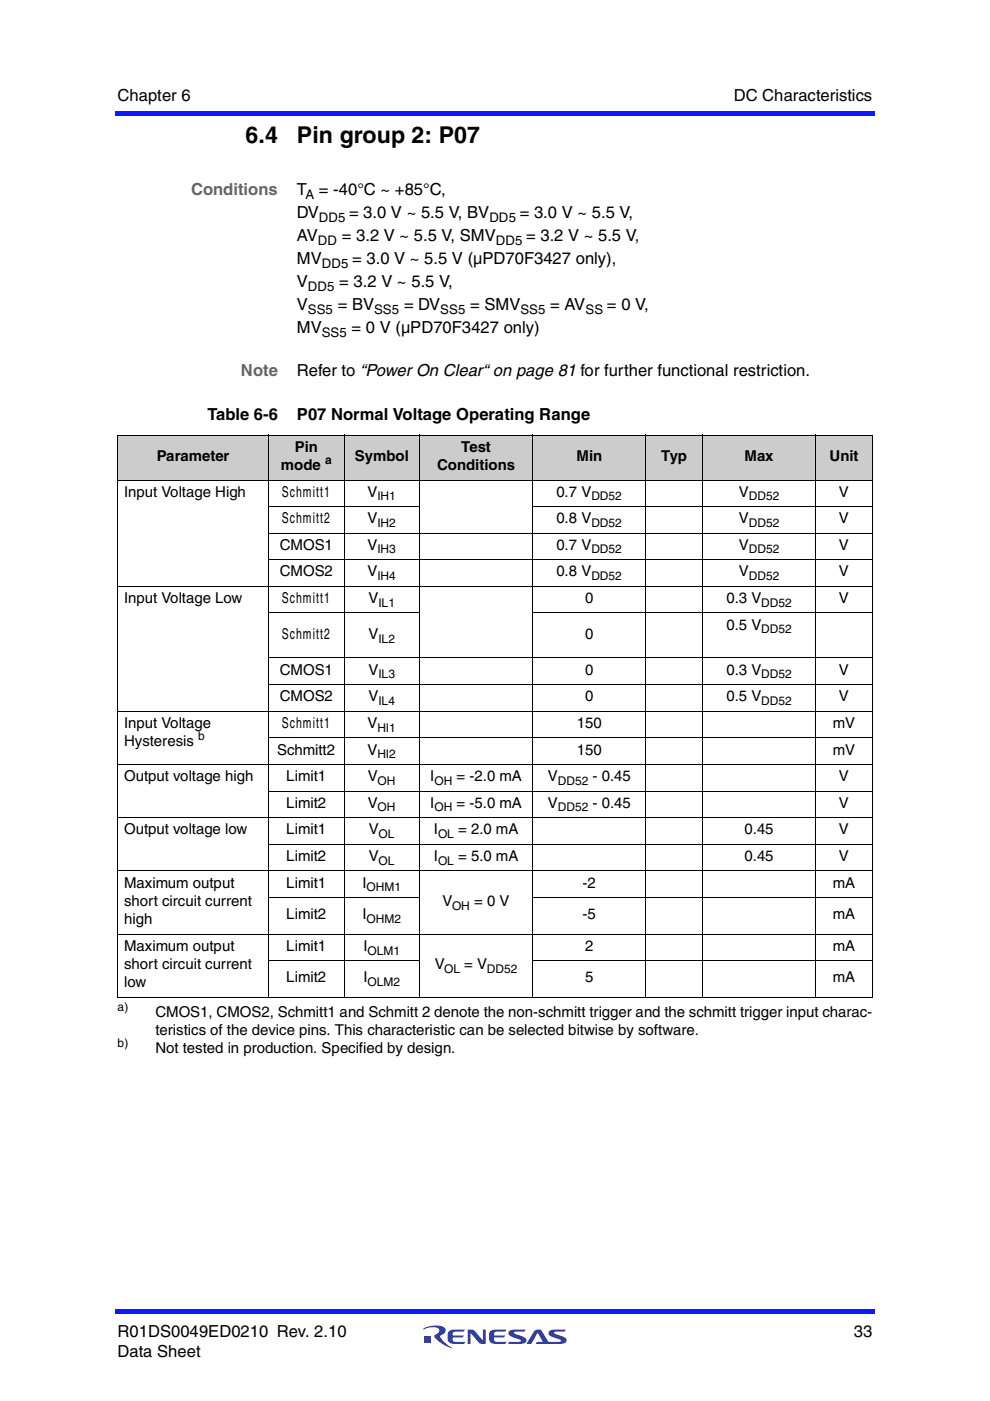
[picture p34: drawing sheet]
<svg xmlns="http://www.w3.org/2000/svg" width="210mm" height="297mm" viewBox="0 0 210 297" stroke-linecap="round" stroke-linejoin="round" font-family="sans-serif">
<defs><g id="words">
<g font-size="4.9">
<text x="52.1" y="30.3">6.4</text>
<text x="62.9" y="30.3">Pin group 2: P07</text>
</g>
<g font-size="3.5">
<text x="24.9" y="21.4">Chapter 6</text>
<text x="155.6" y="21.4">DC Characteristics</text>
<text x="62.9" y="41.4">T</text>
<text x="67.6" y="41.4">= -40°C ~ +85°C,</text>
<text x="62.9" y="46.2">DV</text>
<text x="74" y="46.2">= 3.0 V ~ 5.5 V, BV</text>
<text x="110.2" y="46.2">= 3.0 V ~ 5.5 V,</text>
<text x="62.9" y="51.1">AV</text>
<text x="72.5" y="51.1">= 3.2 V ~ 5.5 V, SMV</text>
<text x="111.5" y="51.1">= 3.2 V ~ 5.5 V,</text>
<text x="62.9" y="56">MV</text>
<text x="74.7" y="56">= 3.0 V ~ 5.5 V (µPD70F3427 only),</text>
<text x="62.9" y="65.8">V</text>
<text x="62.9" y="60.9">V</text>
<text x="71.6" y="65.8">= BV</text>
<text x="71.9" y="60.9">= 3.2 V ~ 5.5 V,</text>
<text x="85.7" y="65.8">= DV</text>
<text x="99.7" y="65.8">= SMV</text>
<text x="116.6" y="65.8">= AV</text>
<text x="128.7" y="65.8">= 0 V,</text>
<text x="62.9" y="70.7">MV</text>
<text x="74.5" y="70.7">= 0 V (µPD70F3427 only)</text>
<text x="62.9" y="79.8">Refer to “Power On Clear“ on page 81 for further functional restriction.</text>
<text x="44" y="88.9">Table 6-6</text>
<text x="63" y="88.9">P07 Normal Voltage Operating Range</text>
<text x="24.9" y="283.4">R01DS0049ED0210 Rev. 2.10</text>
<text x="24.9" y="287.6">Data Sheet</text>
<text x="181" y="283.4">33</text>
</g>
<g font-size="3.5" fill="#656565">
<text x="40.5" y="41.4">Conditions</text>
<text x="51.1" y="79.8">Note</text>
</g>
<g font-size="3.2">
<text x="62.5" y="95.8">Pin</text>
<text x="97.8" y="95.8">Test</text>
<text x="33.2" y="97.7">Parameter</text>
<text x="59.6" y="99.7">mode</text>
<text x="75.2" y="97.7">Symbol</text>
<text x="92.7" y="99.7">Conditions</text>
<text x="122.2" y="97.7">Min</text>
<text x="140.2" y="97.7">Typ</text>
<text x="157.9" y="97.7">Max</text>
<text x="175.9" y="97.7">Unit</text>
<text x="26.3" y="105.3">Input Voltage High</text>
<text x="59.7" y="105.3">Schmitt1</text>
<text x="77.9" y="105.3">V</text>
<text x="118" y="105.3">0.7 V</text>
<text x="156.6" y="105.3">V</text>
<text x="177.9" y="105.3">V</text>
<text x="59.7" y="110.9">Schmitt2</text>
<text x="77.9" y="110.9">V</text>
<text x="118" y="110.9">0.8 V</text>
<text x="156.6" y="110.9">V</text>
<text x="177.9" y="110.9">V</text>
<text x="59.3" y="116.6">CMOS1</text>
<text x="77.9" y="116.6">V</text>
<text x="118" y="116.6">0.7 V</text>
<text x="156.6" y="116.6">V</text>
<text x="177.9" y="116.6">V</text>
<text x="59.3" y="122.2">CMOS2</text>
<text x="77.9" y="122.2">V</text>
<text x="118" y="122.2">0.8 V</text>
<text x="156.6" y="122.2">V</text>
<text x="177.9" y="122.2">V</text>
<text x="26.3" y="127.8">Input Voltage Low</text>
<text x="59.7" y="127.8">Schmitt1</text>
<text x="78.1" y="127.8">V</text>
<text x="124.1" y="127.8">0</text>
<text x="154" y="127.8">0.3 V</text>
<text x="177.9" y="127.8">V</text>
<text x="59.7" y="135.5">Schmitt2</text>
<text x="78.1" y="135.5">V</text>
<text x="124.1" y="135.5">0</text>
<text x="154" y="133.5">0.5 V</text>
<text x="59.3" y="143">CMOS1</text>
<text x="78.1" y="143">V</text>
<text x="124.1" y="143">0</text>
<text x="154" y="143">0.3 V</text>
<text x="177.9" y="143">V</text>
<text x="59.3" y="148.7">CMOS2</text>
<text x="78.1" y="148.7">V</text>
<text x="124.1" y="148.7">0</text>
<text x="154" y="148.7">0.5 V</text>
<text x="177.9" y="148.7">V</text>
<text x="26.3" y="154.3">Input Voltage</text>
<text x="59.7" y="154.3">Schmitt1</text>
<text x="77.9" y="154.3">V</text>
<text x="122.3" y="154.3">150</text>
<text x="176.6" y="154.3">mV</text>
<text x="26.3" y="158.2">Hysteresis</text>
<text x="58.8" y="160">Schmitt2</text>
<text x="77.9" y="160">V</text>
<text x="122.3" y="160">150</text>
<text x="176.6" y="160">mV</text>
<text x="26.3" y="165.6">Output voltage high</text>
<text x="60.7" y="165.6">Limit1</text>
<text x="78" y="165.6">V</text>
<text x="91.2" y="165.6">I</text>
<text x="96.8" y="165.6">= -2.0 mA</text>
<text x="116.2" y="165.6">V</text>
<text x="125.6" y="165.6">- 0.45</text>
<text x="177.9" y="165.6">V</text>
<text x="60.7" y="171.2">Limit2</text>
<text x="78" y="171.2">V</text>
<text x="91.2" y="171.2">I</text>
<text x="96.8" y="171.2">= -5.0 mA</text>
<text x="116.2" y="171.2">V</text>
<text x="125.6" y="171.2">- 0.45</text>
<text x="177.9" y="171.2">V</text>
<text x="26.3" y="176.9">Output voltage low</text>
<text x="60.7" y="176.9">Limit1</text>
<text x="78.2" y="176.9">V</text>
<text x="92" y="176.9">I</text>
<text x="97.2" y="176.9">= 2.0 mA</text>
<text x="157.9" y="176.9">0.45</text>
<text x="177.9" y="176.9">V</text>
<text x="60.7" y="182.5">Limit2</text>
<text x="78.2" y="182.5">V</text>
<text x="92" y="182.5">I</text>
<text x="97.2" y="182.5">= 5.0 mA</text>
<text x="157.9" y="182.5">0.45</text>
<text x="177.9" y="182.5">V</text>
<text x="26.3" y="188.2">Maximum output</text>
<text x="60.7" y="188.2">Limit1</text>
<text x="76.8" y="188.2">I</text>
<text x="123.5" y="188.2">-2</text>
<text x="176.6" y="188.2">mA</text>
<text x="26.3" y="192.1">short circuit current</text>
<text x="26.3" y="196">high</text>
<text x="60.7" y="194.9">Limit2</text>
<text x="76.8" y="194.9">I</text>
<text x="93.9" y="192.1">V</text>
<text x="100.5" y="192.1">= 0 V</text>
<text x="123.5" y="194.9">-5</text>
<text x="176.6" y="194.9">mA</text>
<text x="26.3" y="201.6">Maximum output</text>
<text x="60.7" y="201.6">Limit1</text>
<text x="77" y="201.6">I</text>
<text x="124.1" y="201.6">2</text>
<text x="176.6" y="201.6">mA</text>
<text x="26.3" y="205.5">short circuit current</text>
<text x="26.3" y="209.3">low</text>
<text x="60.7" y="208.3">Limit2</text>
<text x="77" y="208.3">I</text>
<text x="92.2" y="205.5">V</text>
<text x="98.4" y="205.5">= V</text>
<text x="124.1" y="208.3">5</text>
<text x="176.6" y="208.3">mA</text>
<text x="32.9" y="215.6">CMOS1, CMOS2, Schmitt1 and Schmitt 2 denote the non-schmitt trigger and the schmitt trigger input charac-</text>
<text x="32.9" y="219.5">teristics of the device pins. This characteristic can be selected bitwise by software.</text>
<text x="32.9" y="223.4">Not tested in production. Specified by design.</text>
</g>
<g font-size="2.8">
<text x="64.8" y="42.2">A</text>
<text x="67.6" y="47.1">DD5</text>
<text x="103.8" y="47.1">DD5</text>
<text x="67.4" y="52">DD</text>
<text x="105.2" y="52">DD5</text>
<text x="68.2" y="56.9">DD5</text>
<text x="65.3" y="61.8">DD5</text>
<text x="65.3" y="66.6">SS5</text>
<text x="68.2" y="71.5">SS5</text>
<text x="79.3" y="66.6">SS5</text>
<text x="93.3" y="66.6">SS5</text>
<text x="110.4" y="66.6">SS5</text>
<text x="124.2" y="66.6">SS</text>
</g>
<g font-size="2.5">
<text x="68.9" y="98.4">a</text>
<text x="80" y="106.1">IH1</text>
<text x="125.4" y="106.1">DD52</text>
<text x="158.7" y="106.1">DD52</text>
<text x="80" y="111.7">IH2</text>
<text x="125.4" y="111.7">DD52</text>
<text x="158.7" y="111.7">DD52</text>
<text x="80" y="117.3">IH3</text>
<text x="125.4" y="117.3">DD52</text>
<text x="158.7" y="117.3">DD52</text>
<text x="80" y="123">IH4</text>
<text x="125.4" y="123">DD52</text>
<text x="158.7" y="123">DD52</text>
<text x="80.2" y="128.7">IL1</text>
<text x="161.4" y="128.7">DD52</text>
<text x="80.2" y="136.2">IL2</text>
<text x="161.4" y="134.3">DD52</text>
<text x="80.2" y="143.8">IL3</text>
<text x="161.4" y="143.8">DD52</text>
<text x="80.2" y="149.5">IL4</text>
<text x="161.4" y="149.5">DD52</text>
<text x="80" y="155.1">HI1</text>
<text x="42" y="156.9">b</text>
<text x="80" y="160.7">HI2</text>
<text x="80.1" y="166.4">OH</text>
<text x="92.1" y="166.4">OH</text>
<text x="118.3" y="166.4">DD52</text>
<text x="80.1" y="172">OH</text>
<text x="92.1" y="172">OH</text>
<text x="118.3" y="172">DD52</text>
<text x="80.3" y="177.7">OL</text>
<text x="92.9" y="177.7">OL</text>
<text x="80.3" y="183.3">OL</text>
<text x="92.9" y="183.3">OL</text>
<text x="77.7" y="189">OHM1</text>
<text x="77.7" y="195.7">OHM2</text>
<text x="95.8" y="192.9">OH</text>
<text x="77.9" y="202.4">OLM1</text>
<text x="77.9" y="209.1">OLM2</text>
<text x="94.1" y="206.2">OL</text>
<text x="103.3" y="206.2">DD52</text>
<text x="24.9" y="214.3">a)</text>
<text x="24.9" y="222.1">b)</text>
</g>
</g></defs>
<g fill="#323f99">
<path d="M99.2 281.9h.9l.5 .2 1.8 2.1v-2.3h.6v3l-1.3-.1-1.9-2.2v2.3h-.6z"/>
<path d="M95.1 282.3l.7-.4h2.8l-.3 .4-2 .1a.61 .61 0 0 0-.3 .7h2.4l-.4 .5h-2l.1 .8 2.5 .1-.3 .4a3.7 3.7 0 0 1-3.2-.3 2.55 2.55 0 0 1 0-2.3z"/>
<path d="M103.9 282.3l.7-.4h2.8l-.3 .4-2 .1a.61 .61 0 0 0-.3 .7h2.3l-.3 .5h-2l.1 .8 2.5 .1-.3 .4a3.7 3.7 0 0 1-3.2-.3 2.55 2.55 0 0 1 0-2.3z"/>
<path d="M108 282.2l.6-.3h2.8l-.2 .4-2.2 .2v.2l.5 .2a2.88 2.88 0 0 1 2.1 1.1 .73 .73 0 0 1-.8 .9h-3.1l.3-.4 2.4-.1v-.3l-.5-.2a2.87 2.87 0 0 1-2.1-1z"/>
<path d="M113.3 282.2a1.57 1.57 0 0 1 1.4-.3l1.6 2.6 2.6-.1v-.3l-.5-.2a2.87 2.87 0 0 1-2.1-1 .73 .73 0 0 1 .9-1h2.8l-.3 .4-2.2 .2v.2l.5 .2a2.88 2.88 0 0 1 2.1 1.1 .73 .73 0 0 1-.8 .9h-5.7l.2-.4h1.3l-1.1-1.9-1.3 2.3h-1.1z"/>
<path d="M90 283.4h1.4v1.4h-1.4z"/>
<path d="M89.8 281.7a4.9 4.9 0 0 1 4.5-.2 1.04 1.04 0 0 1-.8 1.6l-.2 .2a6 6 0 0 0 2.7 2.5 6.2 6.2 0 0 1-4-2.6l.2-.2a1.16 1.16 0 0 0 .9-1 2.36 2.36 0 0 0-2.8-.3l-.5 .2z"/>
</g>
<g fill="#0d1aff">
<path d="M24.4 277.5h.5v1.1h-.5z"/>
<path d="M24.9 277.5h160.6v1.1h-160.6z"/>
<path d="M185 23.5h.5v1.1h-.5z"/>
<path d="M24.4 23.5h160.6v1.1h-160.6z"/>
</g>
<g fill="#ccc">
<path d="M24.9 92.2h32v9.6h-32z"/>
<path d="M56.9 92.2h16v9.6h-16z"/>
<path d="M72.9 92.2h16v9.6h-16z"/>
<path d="M88.9 92.2h24v9.6h-24z"/>
<path d="M112.9 92.2h24v9.6h-24z"/>
<path d="M136.9 92.2h12v9.6h-12z"/>
<path d="M148.9 92.2h24v9.6h-24z"/>
<path d="M172.9 92.2h12.1v9.6h-12.1z"/>
</g>
<g fill="none" stroke="#000" stroke-width=".21">
<path d="M24.8 92.2h160.2M24.9 92.3v119.1M56.9 92.2v119.4M72.9 92.2v119.4M88.9 92.2v119.4M112.9 92.2v119.4M136.9 92.2v119.4M148.9 92.2v119.4M172.9 92.2v119.4M185 92.3v119.1M24.8 101.8h160.2M56.9 107.4h32.1"/>
<path d="M56.9 113h128.1M56.9 118.7h128.1M112.9 107.4h72.1M24.8 124.3h160.2M56.9 130h32.1M56.9 139.5h128.1M112.9 130h72.1M24.8 150.8h160.2M56.9 145.2h128.1M56.9 156.4h128.1M24.8 162.1h160.2M24.8 173.4h160.2"/>
<path d="M56.9 167.7h128.1M56.9 179h128.1M24.8 184.7h160.2M24.8 198.1h160.2M56.9 190.3h32.1M112.9 190.3h72.1M24.8 211.5h160.2M56.9 203.7h32.1M112.9 203.7h72.1"/>
</g>
<use href="#words"/>
</svg>
